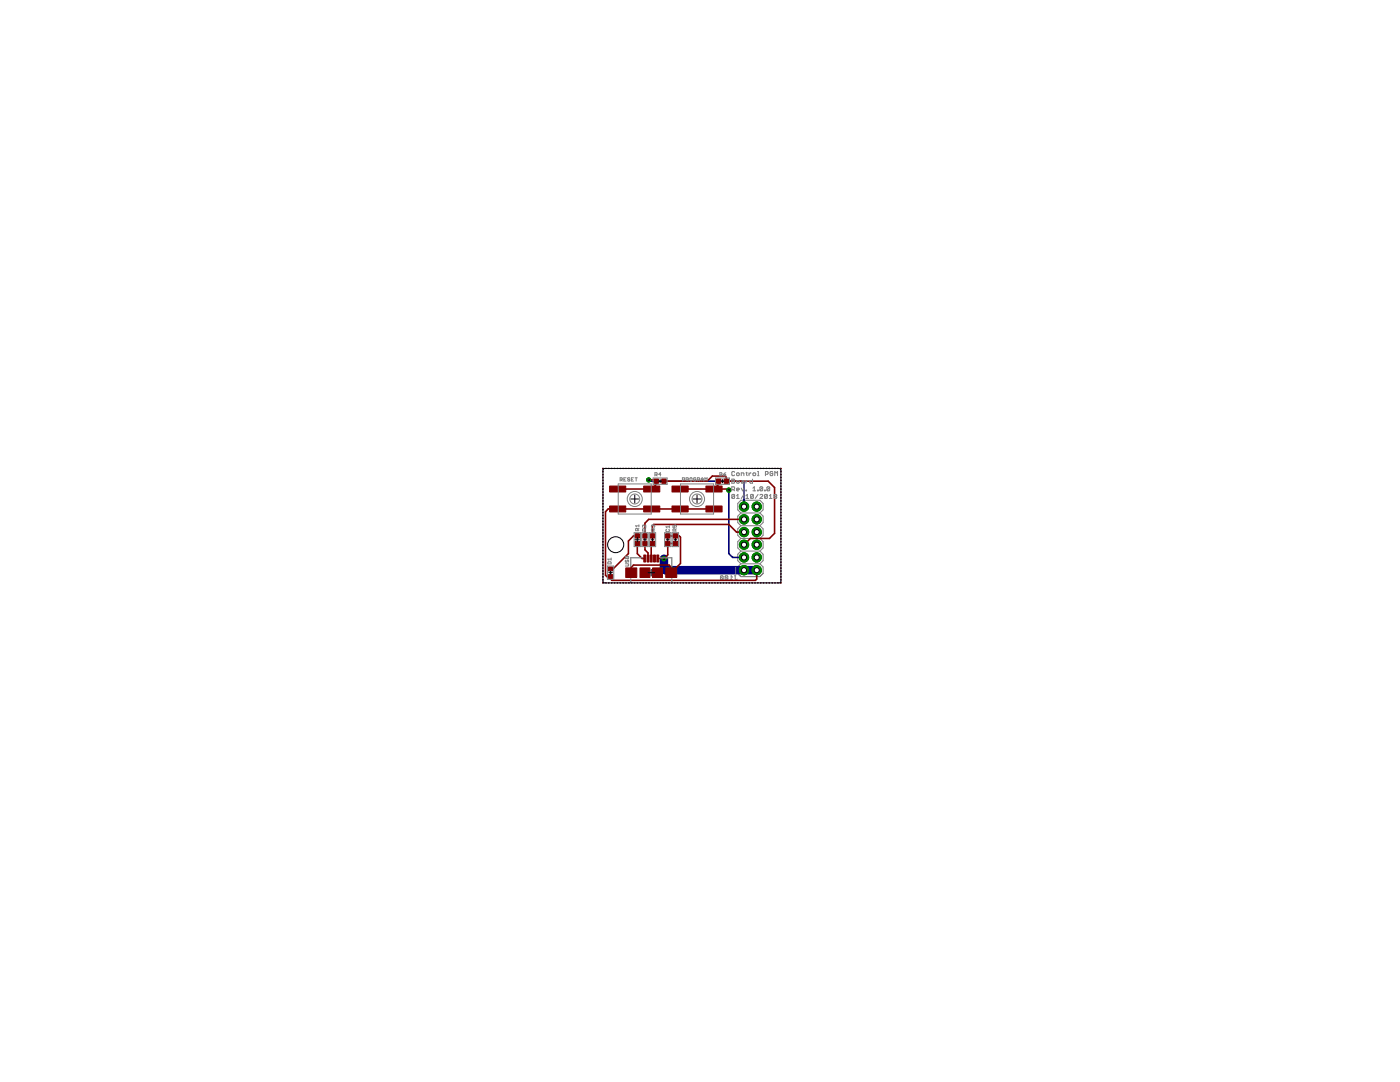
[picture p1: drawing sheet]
<svg xmlns="http://www.w3.org/2000/svg" width="279mm" height="216mm" viewBox="0 0 279 216" stroke-linecap="round" stroke-linejoin="round" font-family="sans-serif">
<path d="M147.6 113.8h1.8M148.5 112.8v1.9" fill="none" stroke="#000" stroke-width=".2"/>
<g fill="none" stroke="#808080" stroke-width=".21">
<path d="M143.8 115v.6l.1 .1 .4-.1M143.8 115l.1-.1 .4 .1v.6M143.8 115l.5 .6M144.7 115v.6l.1 .1 .4-.1M144.7 115l.1-.1 .4 .1v.6M144.7 115l.5 .6M145.6 115.7h.6M146.2 115.2l-.3-.3v.8M146.6 114.9h.3M146.7 114.9v.7l.2 .1 .2-.1M146.9 113.1v1.3M147.8 112.5l-.6 .6v1.3l.6 .6h3.9l.6-.6v-1.3l-.6-.6"/>
<path d="M147.8 110l-.6 .6v1.3l.6 .6M147.8 107.4l-.6 .7v1.2l.6 .7M147.8 104.9l-.6 .6v1.3l.6 .6M147.8 102.4l-.6 .6v1.3l.6 .6M147.8 102.4l-.6-.7v-1.2l.6-.7h3.9l.6 .7v1.2l-.6 .7M147.8 112.5h3.9M147.8 110h3.9M147.8 107.4h3.9M147.8 104.9h3.9M147.8 102.4h3.9M151.7 102.4l.6 .6v1.3l-.6 .6M151.7 104.9l.6 .6v1.3l-.6 .6"/>
<path d="M151.7 107.4l.6 .7v1.2l-.6 .7M151.7 110l.6 .6v1.3l-.6 .6"/>
</g>
<g fill="none" stroke="#000080" stroke-width=".25">
<path d="M120.3 94.1h.1M120.3 94.7h.1M120.3 95.2v.1M120.3 95.8v.1M120.3 96.4v.1M120.3 97h.1M120.3 97.6h.1M120.3 98.1v.1M120.3 98.7v.1M120.3 99.3v.1M120.3 99.9v.1M120.4 93.5l-.1 .1"/>
<path d="M120.9 93.5h.1M121.5 93.5h.1M122 93.5h.1M122.6 93.5h.1M123.2 93.5h.1M123.8 93.5h.1M124.3 93.5h.1M124.9 93.5h.1M125.5 93.5h.1M126 93.5h.1M126.6 93.5h.1M127.2 93.5h.1"/>
<path d="M127.8 93.5h.1M128.3 93.5h.1M128.9 93.5h.1M129.5 93.5h.1M130 93.5h.1M130.6 93.5h.1M131.2 93.5h.1M131.8 93.5h.1M132.3 93.5h.1M132.9 93.5h.1M133.5 93.5h.1M134 93.5h.1"/>
<path d="M134.6 93.5h.1M135.2 93.5h.1M135.8 93.5h.1M136.3 93.5h.1M136.9 93.5h.1M137.5 93.5h.1M138 93.5h.1M138.6 93.5h.1M139.2 93.5h.1M139.8 93.5h.1M140.4 93.5h.1M140.9 93.5h.1"/>
<path d="M141.5 93.5h.1M142.1 93.5h.1M142.6 93.5h.1M143.2 93.5h.1M143.8 93.5h.1M144.4 93.5h.1M144.9 93.5h.1M145.5 93.5h.1M146.1 93.5h.1M146.6 93.5h.1M147.2 93.5h.1M147.8 93.5h.1"/>
<path d="M148.4 93.5h.1M148.9 93.5h.1M149.5 93.5h.1M150.1 93.5h.1M150.6 93.5h.1M151.2 93.5h.1M151.8 93.5h.1M152.4 93.5h.1M152.9 93.5h.1M153.5 93.5h.1M154.1 93.5h.1M154.6 93.5h.1"/>
<path d="M155.2 93.5h.1M155.8 93.5l.1 .1M155.9 94.1h.1M155.9 94.7h.1M155.9 95.2v.1M155.9 95.8v.1M155.9 96.4v.1M155.9 97h.1M155.9 97.6h.1M155.9 98.1v.1M155.9 98.7v.1M155.9 99.3v.1"/>
<path d="M155.9 99.9v.1M120.3 116.2l.1 .1M120.3 100.5v.1M120.3 101.1h.1M120.3 101.6v.1M120.3 102.2v.1M120.3 102.8v.1M120.3 103.4v.1M120.3 104v.1M120.3 104.6h.1M120.3 105.2h.1M120.3 105.7v.1"/>
<path d="M120.3 106.3v.1M120.3 106.9v.1M120.3 107.5v.1M120.3 108.1h.1M120.3 108.6v.1M120.3 109.2v.1M120.3 109.8v.1M120.3 110.4v.1M120.3 111v.1M120.3 111.6h.1M120.3 112.1v.1M120.3 112.7v.1"/>
<path d="M120.3 113.3v.1M120.3 113.9v.1M120.3 114.5v.1M120.3 115.1h.1M120.3 115.7h.1M120.9 116.3h.1M121.5 116.3h.1M122 116.3h.1M122.6 116.3h.1M123.2 116.3h.1M123.8 116.3h.1M124.3 116.3h.1"/>
<path d="M124.9 116.3h.1M125.5 116.3h.1M126 116.3h.1M126.6 116.3h.1M127.2 116.3h.1M127.8 116.3h.1M128.3 116.3h.1M128.9 116.3h.1M129.5 116.3h.1M130 116.3h.1M130.6 116.3h.1M131.2 116.3h.1"/>
<path d="M131.8 116.3h.1M132.3 116.3h.1M132.9 116.3h.1M133.5 116.3h.1M134 116.3h.1M134.6 116.3h.1M135.2 116.3h.1M135.8 116.3h.1M136.3 116.3h.1M136.9 116.3h.1M137.5 116.3h.1M138 116.3h.1"/>
<path d="M138.6 116.3h.1M139.2 116.3h.1M139.8 116.3h.1M140.4 116.3h.1M140.9 116.3h.1M141.5 116.3h.1M142.1 116.3h.1M142.6 116.3h.1M143.2 116.3h.1M143.8 116.3h.1M144.4 116.3h.1M144.9 116.3h.1"/>
<path d="M145.5 116.3h.1M146.1 116.3h.1M146.6 116.3h.1M147.2 116.3h.1M147.8 116.3h.1M148.4 116.3h.1M148.9 116.3h.1M149.5 116.3h.1M150.1 116.3h.1M150.6 116.3h.1M151.2 116.3h.1M151.8 116.3h.1"/>
<path d="M152.4 116.3h.1M152.9 116.3h.1M153.5 116.3h.1M154.1 116.3h.1M154.6 116.3h.1M155.2 116.3h.1M155.9 116.2l-.1 .1M155.9 100.5v.1M155.9 101.1h.1M155.9 101.6v.1M155.9 102.2v.1M155.9 102.8v.1"/>
<path d="M155.9 103.4v.1M155.9 104v.1M155.9 104.6h.1M155.9 105.2h.1M155.9 105.7v.1M155.9 106.3v.1M155.9 106.9v.1M155.9 107.5v.1M155.9 108.1h.1M155.9 108.6v.1M155.9 109.2v.1M155.9 109.8v.1"/>
<path d="M155.9 110.4v.1M155.9 111v.1M155.9 111.6h.1M155.9 112.1v.1M155.9 112.7v.1M155.9 113.3v.1M155.9 113.9v.1M155.9 114.5v.1M155.9 115.1h.1M155.9 115.7h.1"/>
</g>
<path d="M132.5 111.5v2l.3 .3h18.2" fill="none" stroke="#000080" stroke-width="1.7"/>
<path d="M129.5 95.8l.2 .2h18.5l.3 .3v4.8M145.5 97.8v12.7l.7 .7h2.3" fill="none" stroke="#000080" stroke-width=".32"/>
<circle cx="148.5" cy="113.8" r=".93" fill="#008000" stroke="#008000" stroke-width=".2"/>
<circle cx="148.5" cy="113.8" r=".51" fill="#fff" stroke="#000" stroke-width=".2"/>
<circle cx="151" cy="113.8" r=".93" fill="#008000" stroke="#008000" stroke-width=".2"/>
<circle cx="151" cy="113.8" r=".51" fill="#fff" stroke="#000" stroke-width=".2"/>
<circle cx="148.5" cy="111.2" r=".93" fill="#008000" stroke="#008000" stroke-width=".2"/>
<circle cx="148.5" cy="111.2" r=".51" fill="#fff" stroke="#000" stroke-width=".2"/>
<circle cx="151" cy="111.2" r=".93" fill="#008000" stroke="#008000" stroke-width=".2"/>
<circle cx="151" cy="111.2" r=".51" fill="#fff" stroke="#000" stroke-width=".2"/>
<circle cx="148.5" cy="108.7" r=".93" fill="#008000" stroke="#008000" stroke-width=".2"/>
<circle cx="148.5" cy="108.7" r=".51" fill="#fff" stroke="#000" stroke-width=".2"/>
<circle cx="151" cy="108.7" r=".93" fill="#008000" stroke="#008000" stroke-width=".2"/>
<circle cx="151" cy="108.7" r=".51" fill="#fff" stroke="#000" stroke-width=".2"/>
<circle cx="148.5" cy="106.2" r=".93" fill="#008000" stroke="#008000" stroke-width=".2"/>
<circle cx="148.5" cy="106.2" r=".51" fill="#fff" stroke="#000" stroke-width=".2"/>
<circle cx="151" cy="106.2" r=".93" fill="#008000" stroke="#008000" stroke-width=".2"/>
<circle cx="151" cy="106.2" r=".51" fill="#fff" stroke="#000" stroke-width=".2"/>
<circle cx="148.5" cy="103.6" r=".93" fill="#008000" stroke="#008000" stroke-width=".2"/>
<circle cx="148.5" cy="103.6" r=".51" fill="#fff" stroke="#000" stroke-width=".2"/>
<circle cx="151" cy="103.6" r=".93" fill="#008000" stroke="#008000" stroke-width=".2"/>
<circle cx="151" cy="103.6" r=".51" fill="#fff" stroke="#000" stroke-width=".2"/>
<circle cx="148.5" cy="101.1" r=".93" fill="#008000" stroke="#008000" stroke-width=".2"/>
<circle cx="148.5" cy="101.1" r=".51" fill="#fff" stroke="#000" stroke-width=".2"/>
<circle cx="151" cy="101.1" r=".93" fill="#008000" stroke="#008000" stroke-width=".2"/>
<circle cx="151" cy="101.1" r=".51" fill="#fff" stroke="#000" stroke-width=".2"/>
<circle cx="132.5" cy="111.5" r=".42" fill="#008000" stroke="#008000" stroke-width=".2"/>
<circle cx="132.5" cy="111.5" r=".17" fill="#fff" stroke="#000" stroke-width=".2"/>
<circle cx="129.5" cy="95.8" r=".42" fill="#008000" stroke="#008000" stroke-width=".2"/>
<circle cx="129.5" cy="95.8" r=".17" fill="#fff" stroke="#000" stroke-width=".2"/>
<circle cx="145.5" cy="97.8" r=".42" fill="#008000" stroke="#008000" stroke-width=".2"/>
<circle cx="145.5" cy="97.8" r=".17" fill="#fff" stroke="#000" stroke-width=".2"/>
<g fill="#800000" stroke="#800000" stroke-width=".2">
<path d="M126.8 106.5h.8v.8h-.8z" fill-rule="evenodd"/>
<path d="M126.8 108h.8v.8h-.8z" fill-rule="evenodd"/>
<path d="M132.9 106.5h.8v.8h-.8z" fill-rule="evenodd"/>
<path d="M132.9 108h.8v.8h-.8z" fill-rule="evenodd"/>
<path d="M134.4 106.5h.8v.8h-.8z" fill-rule="evenodd"/>
<path d="M134.4 108h.8v.8h-.8z" fill-rule="evenodd"/>
<path d="M129.8 108h.8v.8h-.8z" fill-rule="evenodd"/>
<path d="M129.8 106.5h.8v.8h-.8z" fill-rule="evenodd"/>
<path d="M128.3 108h.8v.8h-.8z" fill-rule="evenodd"/>
<path d="M128.3 106.5h.8v.8h-.8z" fill-rule="evenodd"/>
<path d="M121.4 113.2h.9v.7h-.9z" fill-rule="evenodd"/>
<path d="M121.4 114.7h.9v.7h-.9z" fill-rule="evenodd"/>
<path d="M130.6 95.6h.8v.8h-.8z" fill-rule="evenodd"/>
<path d="M132.1 95.6h.8v.8h-.8z" fill-rule="evenodd"/>
<path d="M143 95.6h.8v.8h-.8z" fill-rule="evenodd"/>
<path d="M144.5 95.6h.9v.8h-.9z" fill-rule="evenodd"/>
</g>
<g fill="#800000" stroke="#800000" stroke-width=".2">
<path d="M129.8 110.7h.4v1.4h-.4z"/>
<path d="M129.1 110.7h.4v1.4h-.4z"/>
<path d="M128.5 110.7h.4v1.4h-.4z"/>
<path d="M130.4 110.7h.4v1.4h-.4z"/>
<path d="M131.1 110.7h.4v1.4h-.4z"/>
<path d="M127.7 113.3h2v1.9h-2z"/>
<path d="M130.2 113.3h2v1.9h-2z"/>
<path d="M124.9 113.3h2.2v1.9h-2.2z"/>
<path d="M132.9 113.3h2.2v1.9h-2.2z"/>
<path d="M121.7 97h3.2v1.2h-3.2z"/>
<path d="M128.5 97h3.2v1.2h-3.2z"/>
<path d="M128.5 101h3.2v1.2h-3.2z"/>
<path d="M121.7 101h3.2v1.2h-3.2z"/>
<path d="M134.1 97h3.2v1.2h-3.2z"/>
<path d="M140.9 97h3.2v1.2h-3.2z"/>
<path d="M140.9 101h3.2v1.2h-3.2z"/>
<path d="M134.1 101h3.2v1.2h-3.2z"/>
</g>
<g fill="none" stroke="#800000" stroke-width=".25">
<path d="M120.3 94.1h.1M120.3 94.7h.1M120.3 95.2v.1M120.3 95.8v.1M120.3 96.4v.1M120.3 97h.1M120.3 97.6h.1M120.3 98.1v.1M120.3 98.7v.1M120.3 99.3v.1M120.3 99.9v.1M120.4 93.5l-.1 .1"/>
<path d="M120.9 93.5h.1M121.5 93.5h.1M122 93.5h.1M122.6 93.5h.1M123.2 93.5h.1M123.8 93.5h.1M124.3 93.5h.1M124.9 93.5h.1M125.5 93.5h.1M126 93.5h.1M126.6 93.5h.1M127.2 93.5h.1"/>
<path d="M127.8 93.5h.1M128.3 93.5h.1M128.9 93.5h.1M129.5 93.5h.1M130 93.5h.1M130.6 93.5h.1M131.2 93.5h.1M131.8 93.5h.1M132.3 93.5h.1M132.9 93.5h.1M133.5 93.5h.1M134 93.5h.1"/>
<path d="M134.6 93.5h.1M135.2 93.5h.1M135.8 93.5h.1M136.3 93.5h.1M136.9 93.5h.1M137.5 93.5h.1M138 93.5h.1M138.6 93.5h.1M139.2 93.5h.1M139.8 93.5h.1M140.4 93.5h.1M140.9 93.5h.1"/>
<path d="M141.5 93.5h.1M142.1 93.5h.1M142.6 93.5h.1M143.2 93.5h.1M143.8 93.5h.1M144.4 93.5h.1M144.9 93.5h.1M145.5 93.5h.1M146.1 93.5h.1M146.6 93.5h.1M147.2 93.5h.1M147.8 93.5h.1"/>
<path d="M148.4 93.5h.1M148.9 93.5h.1M149.5 93.5h.1M150.1 93.5h.1M150.6 93.5h.1M151.2 93.5h.1M151.8 93.5h.1M152.4 93.5h.1M152.9 93.5h.1M153.5 93.5h.1M154.1 93.5h.1M154.6 93.5h.1"/>
<path d="M155.2 93.5h.1M155.8 93.5l.1 .1M155.9 94.1h.1M155.9 94.7h.1M155.9 95.2v.1M155.9 95.8v.1M155.9 96.4v.1M155.9 97h.1M155.9 97.6h.1M155.9 98.1v.1M155.9 98.7v.1M155.9 99.3v.1"/>
<path d="M155.9 99.9v.1M120.3 116.2l.1 .1M120.3 100.5v.1M120.3 101.1h.1M120.3 101.6v.1M120.3 102.2v.1M120.3 102.8v.1M120.3 103.4v.1M120.3 104v.1M120.3 104.6h.1M120.3 105.2h.1M120.3 105.7v.1"/>
<path d="M120.3 106.3v.1M120.3 106.9v.1M120.3 107.5v.1M120.3 108.1h.1M120.3 108.6v.1M120.3 109.2v.1M120.3 109.8v.1M120.3 110.4v.1M120.3 111v.1M120.3 111.6h.1M120.3 112.1v.1M120.3 112.7v.1"/>
<path d="M120.3 113.3v.1M120.3 113.9v.1M120.3 114.5v.1M120.3 115.1h.1M120.3 115.7h.1M120.9 116.3h.1M121.5 116.3h.1M122 116.3h.1M122.6 116.3h.1M123.2 116.3h.1M123.8 116.3h.1M124.3 116.3h.1"/>
<path d="M124.9 116.3h.1M125.5 116.3h.1M126 116.3h.1M126.6 116.3h.1M127.2 116.3h.1M127.8 116.3h.1M128.3 116.3h.1M128.9 116.3h.1M129.5 116.3h.1M130 116.3h.1M130.6 116.3h.1M131.2 116.3h.1"/>
<path d="M131.8 116.3h.1M132.3 116.3h.1M132.9 116.3h.1M133.5 116.3h.1M134 116.3h.1M134.6 116.3h.1M135.2 116.3h.1M135.8 116.3h.1M136.3 116.3h.1M136.9 116.3h.1M137.5 116.3h.1M138 116.3h.1"/>
<path d="M138.6 116.3h.1M139.2 116.3h.1M139.8 116.3h.1M140.4 116.3h.1M140.9 116.3h.1M141.5 116.3h.1M142.1 116.3h.1M142.6 116.3h.1M143.2 116.3h.1M143.8 116.3h.1M144.4 116.3h.1M144.9 116.3h.1"/>
<path d="M145.5 116.3h.1M146.1 116.3h.1M146.6 116.3h.1M147.2 116.3h.1M147.8 116.3h.1M148.4 116.3h.1M148.9 116.3h.1M149.5 116.3h.1M150.1 116.3h.1M150.6 116.3h.1M151.2 116.3h.1M151.8 116.3h.1"/>
<path d="M152.4 116.3h.1M152.9 116.3h.1M153.5 116.3h.1M154.1 116.3h.1M154.6 116.3h.1M155.2 116.3h.1M155.9 116.2l-.1 .1M155.9 100.5v.1M155.9 101.1h.1M155.9 101.6v.1M155.9 102.2v.1M155.9 102.8v.1"/>
<path d="M155.9 103.4v.1M155.9 104v.1M155.9 104.6h.1M155.9 105.2h.1M155.9 105.7v.1M155.9 106.3v.1M155.9 106.9v.1M155.9 107.5v.1M155.9 108.1h.1M155.9 108.6v.1M155.9 109.2v.1M155.9 109.8v.1"/>
<path d="M155.9 110.4v.1M155.9 111v.1M155.9 111.6h.1M155.9 112.1v.1M155.9 112.7v.1M155.9 113.3v.1M155.9 113.9v.1M155.9 114.5v.1M155.9 115.1h.1M155.9 115.7h.1"/>
</g>
<g fill="none" stroke="#800000" stroke-width=".32">
<path d="M129.5 95.8h1.2l.3 .2v.6l-.9 1h-6.8M132.5 96h8.6l1.1-1h2.5l.2 .2v.8h8.4l1.3 1.3v9.1l-1 1h-3.8l-1.3 1.3M135.7 97.6h9.5l.3 .2M143.4 96v.6l-.9 1M127.2 108.4v2.1l.9 .9h.6M127.2 106.9h-.8l-1 1v2.6l-3 3h-.5M128.7 108.4v1.3l.6 .6v1.1M130.2 108.4l-.2 .3v2.7M133.3 106.9h2.3l.2 .3v5.2l-1.8 1.9v-1.1l-.5-.4h-7.1l-.5 .5 .1 1M134.8 108.4h-1.5v2.3l-.8 .8-1.2-.1M142.5 101.6h-21.1l-.6 .5v12.7l.3 .2h.8v.5l.2 .3h28.7l.2-.3v-1.7M148.5 103.6h-19l-.8 .8v2.5"/>
<path d="M148.5 106.2h-1.5l-1.5-1.6h-15l-.3 .3v2"/>
</g>
<circle cx="148.5" cy="113.8" r=".93" fill="#008000" stroke="#008000" stroke-width=".2"/>
<circle cx="148.5" cy="113.8" r=".51" fill="#fff" stroke="#000" stroke-width=".2"/>
<circle cx="151" cy="113.8" r=".93" fill="#008000" stroke="#008000" stroke-width=".2"/>
<circle cx="151" cy="113.8" r=".51" fill="#fff" stroke="#000" stroke-width=".2"/>
<circle cx="148.5" cy="111.2" r=".93" fill="#008000" stroke="#008000" stroke-width=".2"/>
<circle cx="148.5" cy="111.2" r=".51" fill="#fff" stroke="#000" stroke-width=".2"/>
<circle cx="151" cy="111.2" r=".93" fill="#008000" stroke="#008000" stroke-width=".2"/>
<circle cx="151" cy="111.2" r=".51" fill="#fff" stroke="#000" stroke-width=".2"/>
<circle cx="148.5" cy="108.7" r=".93" fill="#008000" stroke="#008000" stroke-width=".2"/>
<circle cx="148.5" cy="108.7" r=".51" fill="#fff" stroke="#000" stroke-width=".2"/>
<circle cx="151" cy="108.7" r=".93" fill="#008000" stroke="#008000" stroke-width=".2"/>
<circle cx="151" cy="108.7" r=".51" fill="#fff" stroke="#000" stroke-width=".2"/>
<circle cx="148.5" cy="106.2" r=".93" fill="#008000" stroke="#008000" stroke-width=".2"/>
<circle cx="148.5" cy="106.2" r=".51" fill="#fff" stroke="#000" stroke-width=".2"/>
<circle cx="151" cy="106.2" r=".93" fill="#008000" stroke="#008000" stroke-width=".2"/>
<circle cx="151" cy="106.2" r=".51" fill="#fff" stroke="#000" stroke-width=".2"/>
<circle cx="148.5" cy="103.6" r=".93" fill="#008000" stroke="#008000" stroke-width=".2"/>
<circle cx="148.5" cy="103.6" r=".51" fill="#fff" stroke="#000" stroke-width=".2"/>
<circle cx="151" cy="103.6" r=".93" fill="#008000" stroke="#008000" stroke-width=".2"/>
<circle cx="151" cy="103.6" r=".51" fill="#fff" stroke="#000" stroke-width=".2"/>
<circle cx="148.5" cy="101.1" r=".93" fill="#008000" stroke="#008000" stroke-width=".2"/>
<circle cx="148.5" cy="101.1" r=".51" fill="#fff" stroke="#000" stroke-width=".2"/>
<circle cx="151" cy="101.1" r=".93" fill="#008000" stroke="#008000" stroke-width=".2"/>
<circle cx="151" cy="101.1" r=".51" fill="#fff" stroke="#000" stroke-width=".2"/>
<circle cx="132.5" cy="111.5" r=".42" fill="#008000" stroke="#008000" stroke-width=".2"/>
<circle cx="132.5" cy="111.5" r=".17" fill="#fff" stroke="#000" stroke-width=".2"/>
<circle cx="129.5" cy="95.8" r=".42" fill="#008000" stroke="#008000" stroke-width=".2"/>
<circle cx="129.5" cy="95.8" r=".17" fill="#fff" stroke="#000" stroke-width=".2"/>
<circle cx="145.5" cy="97.8" r=".42" fill="#008000" stroke="#008000" stroke-width=".2"/>
<circle cx="145.5" cy="97.8" r=".17" fill="#fff" stroke="#000" stroke-width=".2"/>
<g fill="none" stroke="#808080" stroke-width=".21">
<path d="M146 95.6l.6 .1-.1 .3 .1 .3-.1 .1h-.5zM146 97.7h.5l.1-.2-.1-.4h-.5v.8M146 96h.5M146.3 97.7l.3 .2M146.6 94.2l-.1-.1-.5 .1v.6l.2 .1 .4-.1M146.6 98.8l-.1-.1-.5 .1v.5M146.6 98.8v.5l-.1 .2-.5-.2M146.6 98.8l-.6 .5M147 94.5l.4-.1 .1 .4-.4 .1zM147 96l.4-.1 .1 .4-.4 .1zM147 97.7h.5l-.1-.3-.4 .1v.3l.4 .1M147 99.5h.5"/>
<path d="M147 98.9l.3-.2v.8M147.9 94.9v-.5l.6 .1v.4M147.9 97.4l.3 .5 .3-.5M148.1 95.9l.4 .1v.4h-.4l-.2-.1 .2-.1h.4M148.5 98.7l-.6 .8M148.9 94.4h.2M148.9 97.8l.1 .1zM148.9 95.9v.5M148.9 99.5h.5M148.9 98.9l.2-.2v.8M149 94.2v.6l.1 .1M149.3 95.9l-.4 .3"/>
<path d="M149.5 94.4v.5M149.9 94.4l-.4 .2M150.2 95.6v.8l-.6-.1 .2-.4h.4M150.3 94.5l.4-.1 .1 .4-.4 .1zM150.3 97.9h.5M150.3 97.4l.2-.3v.8M150.3 98.8l-.1-.1-.4 .1v.5M150.3 98.8v.5l-.1 .2-.4-.2M150.3 98.8l-.5 .5M151.2 94.1h.1v.8M151.2 94.9h.3M151.2 97.8l.1 .1z"/>
<path d="M151.3 98.7l-.6 .8M151.7 98.8l.1-.1 .4 .1-.5 .7h.5M152.2 97.3l-.1-.2-.4 .2v.5M152.2 97.3v.5l-.1 .1-.4-.1M152.2 97.3l-.5 .5M152.6 97.8l.1 .1zM152.8 94.6h.4l.1-.1-.1-.4h-.4v.8M153.1 98.8l-.1-.1-.4 .1v.5M153.1 98.8v.5l-.1 .2-.4-.2M153.1 98.8l-.5 .5M153.5 99.5h.6M153.5 98.9l.3-.2v.8"/>
<path d="M153.6 97.3l-.1-.2-.4 .2v.5M153.6 97.3v.5l-.1 .1-.4-.1M153.6 97.3l-.5 .5M154.2 94.2l-.1-.1-.4 .1 .1 .7 .4-.1v-.3h-.2M154.6 99.1l-.1-.2 .1-.2 .4 .1-.1 .3M154.6 99.1l-.1 .1 .1 .3 .4-.2-.1-.2M154.6 99.1h.3M154.6 94.9v-.8l.3 .3 .3-.3v.8M146.9 113.1v1.3"/>
</g>
<g fill="none" stroke="#808080" stroke-width=".2">
<path d="M123.4 96.6h6.6v6h-6.6zM123.8 95.8l.4-.1-.1-.4h-.3v.7M124 95.8l.2 .2M124.5 95.7h.2M124.9 95.3h-.4v.7h.4M125.7 95.4l-.1-.1-.4 .1 .2 .3 .3 .1-.1 .2-.4-.1M126 95.7h.2M126.4 95.3h-.4v.7h.4M126.7 95.3h.5M127 95.3v.7M130.3 95.4h2.8v1.2h-2.8zM130.7 94.8h.3l.1-.4-.4-.1v.7"/>
<path d="M130.9 94.8l.2 .2M131.9 94.7h-.4l.3-.4v.7M135.8 96.6h6.6v6h-6.6zM136.2 95.8l.4-.1-.1-.4h-.3v.7M136.9 95.8h.4l.1-.4-.5-.1v.7M137.2 95.8l.2 .2M137.7 95.4l.1-.1 .3 .1-.1 .6-.3-.1zM138.9 95.4l-.1-.1-.4 .1v.5l.4 .1 .1-.3h-.3M139.2 95.8l.4-.1-.1-.4h-.3v.7M139.4 95.8l.2 .2M139.9 95.7h.5M139.9 96v-.5l.2-.2 .3 .2v.5"/>
<path d="M140.7 96v-.7l.2 .2 .2-.2v.7M142.8 95.4h2.8v1.2h-2.8zM143.7 94.8l.4-.1-.1-.4h-.3v.7M143.9 94.8l.2 .2M144.4 94.7h.3l.1 .2-.3 .1zM144.8 94.3l-.4 .4M121.2 112.9h1.3v2.7h-1.3zM121.3 112.2l.6-.1 .1 .4h-.7zM121.5 114.2h.7l-.3 .2zM121.6 114.2h.5M121.7 114.3h.3M122 111.3v.5"/>
<path d="M122 111.6h-.7l.2 .2M124.8 112.5l.7 .1-.2 .3h-.5M124.8 111.1l.5-.1 .2 .4h-.7zM124.9 111.8l-.1 .1 .1 .3 .4-.4 .2 .1-.2 .3M125.1 111.1v.3M126.6 106.3h1.2v2.8h-1.2zM127.3 105.9v-.3l-.3-.1-.1 .4h.6M127.5 105.5l-.2 .2M127.5 104.9h-.6l.2 .2M127.5 104.7v.4M128.1 106.3h1.2v2.8h-1.2zM128.7 106v-.4l-.4-.1-.1 .5h.7"/>
<path d="M128.9 104.8v.4l-.5-.4-.2 .1 .1 .3M128.9 105.5l-.2 .2M129.6 106.3h1.3v2.8h-1.3zM130.3 104.9v.1M130.3 104.9l-.1-.1-.2 .1 .1 .3M130.3 104.9l.1-.1 .3 .1-.1 .3M130.4 106v-.4l-.3-.1-.1 .5h.7M130.7 105.5l-.3 .2M132.6 106.3h1.3v2.8h-1.3zM133 105.6l-.1 .1 .1 .4 .6-.1-.1-.4M133.6 104.9v.4M133.6 105.1h-.7l.2 .2"/>
<path d="M134.2 106.3h1.2v2.8h-1.2zM134.3 104.8v.4h.3l-.1-.2 .1-.2 .4 .1-.1 .3M134.7 106l-.1-.5-.3 .1v.4h.7M135 105.5l-.3 .2"/>
<circle cx="126.7" cy="99.6" r="1.5"/>
<circle cx="126.7" cy="99.6" r=".99"/>
<circle cx="139.1" cy="99.6" r="1.5"/>
<circle cx="139.1" cy="99.6" r=".99"/>
</g>
<path d="M125.9 115.5v.7M128.2 111.3h-2.3v1.8M131.8 111.3h2.3v1.8M134.1 115.5v.7" fill="none" stroke="#808080" stroke-width=".25"/>
<g fill="none" stroke="#000" stroke-width=".2">
<path d="M120.4 93.6l.3-.1h34.8l.2 .1 .2 .2-.1 22.3-.3 .2h-35l-.2-.3v-22.2zM125.9 99.6h1.5M126.7 98.8v1.6M131.4 96h.7M131.7 95.7v.7M138.3 99.6h1.6M139.1 98.8v1.6M143.8 96h.7M144.2 95.7v.7M121.5 114.3h.7M121.9 114v.6M126.7 107.7h.9"/>
<path d="M127.2 107.3v.8M128.4 107.7h.6M128.7 107.4v.6M129.3 114.3h1.3M129.9 107.7h.6M130 113.6v1.3M130.2 107.4v.6M133 107.7h.6M133.3 107.4v.6M134.5 107.7h.6M134.8 107.4v.6"/>
<circle cx="122.9" cy="108.7" r="1.6"/>
</g>
</svg>
